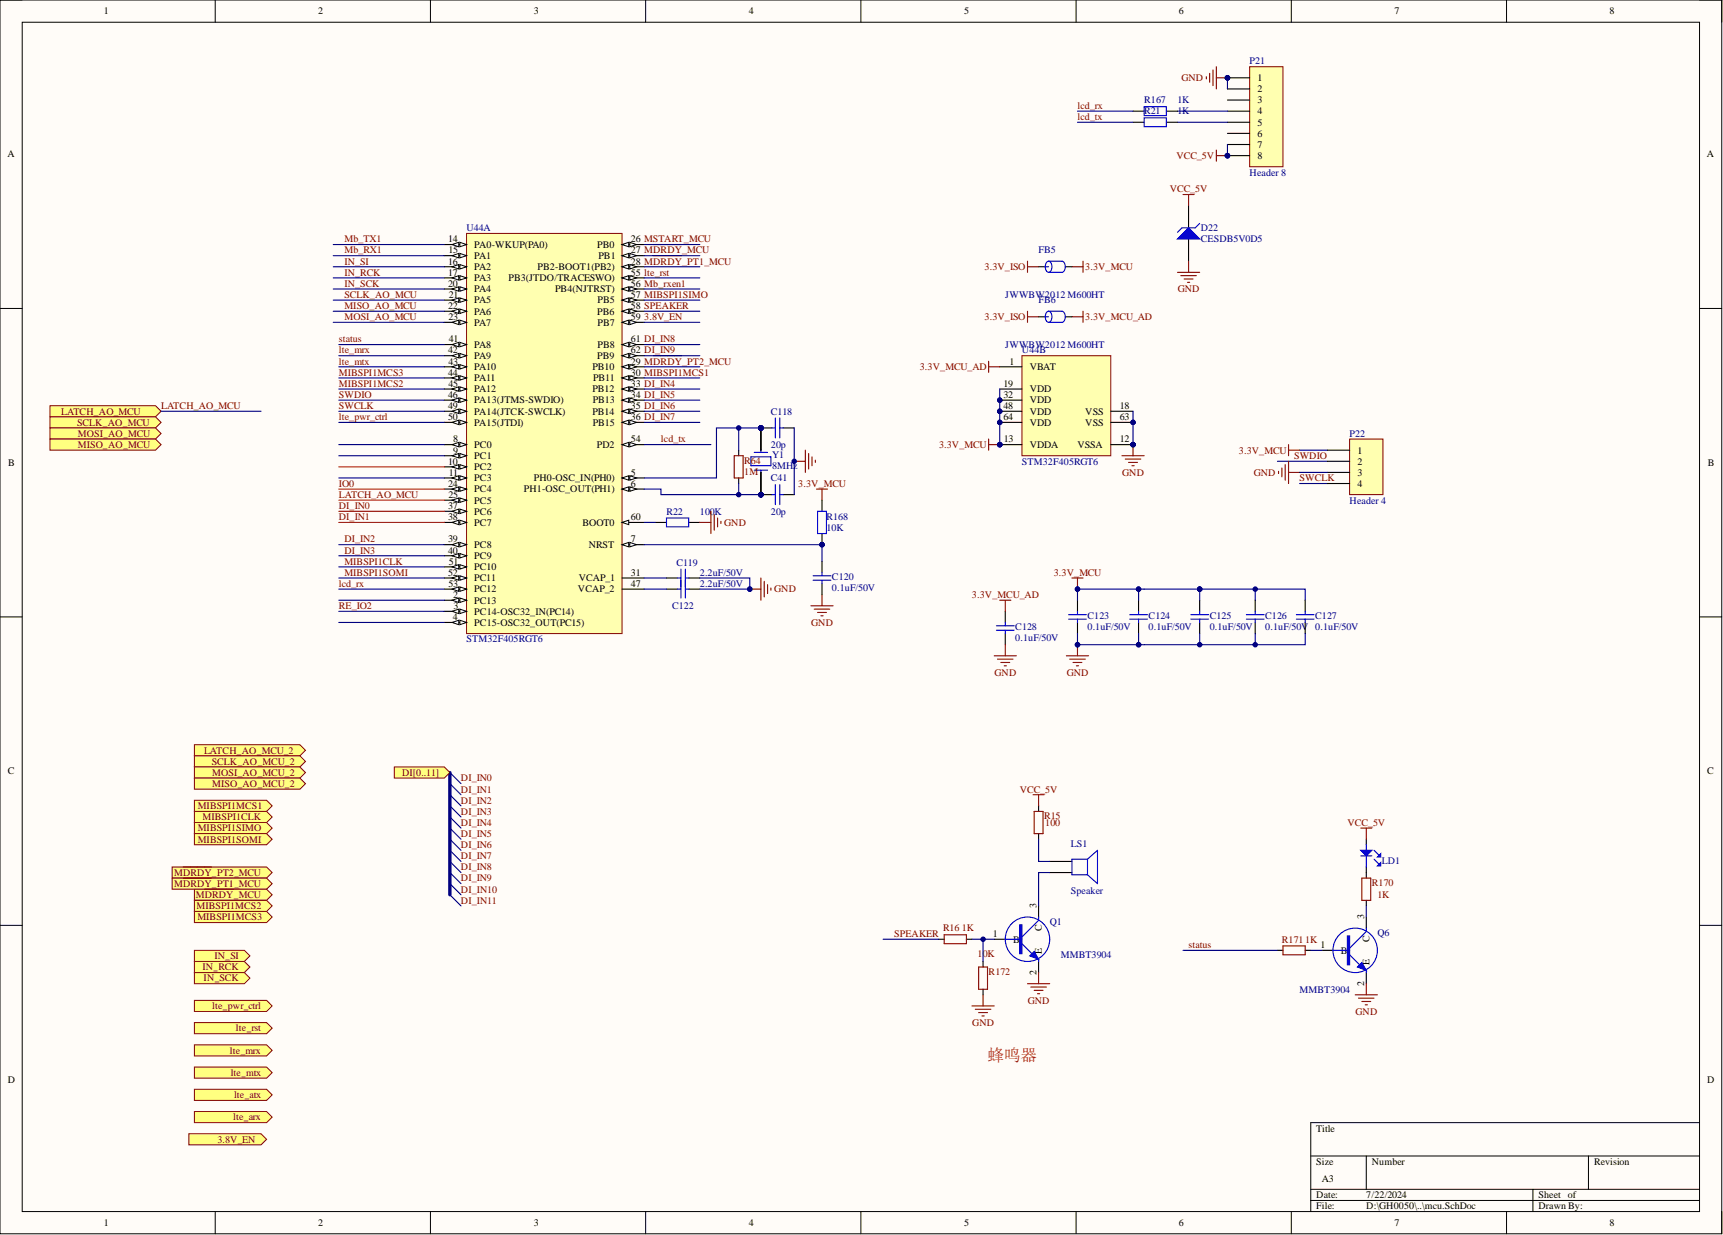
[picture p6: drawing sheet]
<svg xmlns="http://www.w3.org/2000/svg" width="393mm" height="282mm" viewBox="0 0 393 282" stroke-linecap="round" stroke-linejoin="round" font-family="sans-serif">
<defs><g id="words">
<text font-size="3.8" fill="#f00" x="225.4" y="242.2">蜂鸣器</text>
<g font-size="2.3">
<text x="23.7" y="3.3">1</text>
<text x="72.6" y="3.3">2</text>
<text x="121.9" y="3.3">3</text>
<text x="170.9" y="3.3">4</text>
<text x="220.1" y="3.3">5</text>
<text x="269.1" y="3.3">6</text>
<text x="318.3" y="3.3">7</text>
<text x="367.4" y="3.3">8</text>
<text x="287.1" y="18.5">1</text>
<text x="287.1" y="21.1">2</text>
<text x="287.1" y="23.6">3</text>
<text x="287.1" y="26.1">4</text>
<text x="287.1" y="28.7">5</text>
<text x="1.7" y="35.9">A</text>
<text x="287.1" y="31.2">6</text>
<text x="287.1" y="33.7">7</text>
<text x="389.7" y="35.9">A</text>
<text x="287.1" y="36.3">8</text>
<text x="102.3" y="55.3">14</text>
<text x="102.4" y="57.8">15</text>
<text x="108.3" y="56.6">PA0-WKUP(PA0)</text>
<text x="108.3" y="59.1">PA1</text>
<text x="136.3" y="56.6">PB0</text>
<text x="136.6" y="59.1">PB1</text>
<text x="144" y="55.3">26 MSTART_MCU</text>
<text x="144" y="57.8">27 MDRDY_MCU</text>
<text x="102.3" y="60.4">16</text>
<text x="102.3" y="62.9">17</text>
<text x="102.3" y="65.5">20</text>
<text x="108.3" y="61.6">PA2</text>
<text x="108.3" y="64.2">PA3</text>
<text x="116.1" y="64.2">PB3(JTDO/TRACESWO)</text>
<text x="122.7" y="61.6">PB2-BOOT1(PB2)</text>
<text x="144" y="60.4">28 MDRDY_PT1_MCU</text>
<text x="144" y="62.9">55 lte_rst</text>
<text x="144" y="65.5">56 Mb_rxen1</text>
<text x="102.3" y="70.5">22</text>
<text x="102.4" y="68">21</text>
<text x="108.3" y="66.7">PA4</text>
<text x="108.3" y="69.3">PA5</text>
<text x="108.3" y="71.8">PA6</text>
<text x="126.7" y="66.7">PB4(NJTRST)</text>
<text x="136.3" y="71.8">PB6</text>
<text x="136.4" y="69.3">PB5</text>
<text x="144" y="68">57 MIBSPI1SIMO</text>
<text x="144" y="70.5">58 SPEAKER</text>
<text x="102.4" y="73.1">23</text>
<text x="108.3" y="74.3">PA7</text>
<text x="136.4" y="74.3">PB7</text>
<text x="144" y="73.1">59</text>
<text x="102.3" y="80.7">42</text>
<text x="102.4" y="83.2">43</text>
<text x="102.4" y="78.1">41</text>
<text x="108.3" y="79.4">PA8</text>
<text x="108.3" y="81.9">PA9</text>
<text x="136.3" y="81.9">PB9</text>
<text x="136.4" y="79.4">PB8</text>
<text x="144" y="83.2">29 MDRDY_PT2_MCU</text>
<text x="144" y="78.1">61 DI_IN8</text>
<text x="144" y="80.7">62 DI_IN9</text>
<text x="230.4" y="83.2">1</text>
<text x="102.3" y="85.7">44</text>
<text x="102.4" y="88.3">45</text>
<text x="108.3" y="84.5">PA10</text>
<text x="108.3" y="87">PA11</text>
<text x="108.3" y="89.6">PA12</text>
<text x="135.2" y="84.5">PB10</text>
<text x="135.2" y="89.6">PB12</text>
<text x="135.4" y="87">PB11</text>
<text x="144" y="85.7">30 MIBSPI1MCS1</text>
<text x="144" y="88.3">33 DI_IN4</text>
<text x="229.1" y="88.3">19</text>
<text x="235.1" y="84.5">VBAT</text>
<text x="235.1" y="89.6">VDD</text>
<text x="102.3" y="90.8">46</text>
<text x="102.3" y="93.4">49</text>
<text x="102.3" y="95.9">50</text>
<text x="108.3" y="92.1">PA13(JTMS-SWDIO)</text>
<text x="108.3" y="94.6">PA14(JTCK-SWCLK)</text>
<text x="135.2" y="94.6">PB14</text>
<text x="135.3" y="92.1">PB13</text>
<text x="144" y="90.8">34 DI_IN5</text>
<text x="144" y="93.4">35 DI_IN6</text>
<text x="144" y="95.9">36 DI_IN7</text>
<text x="229.1" y="90.8">32</text>
<text x="229.1" y="93.4">48</text>
<text x="229.1" y="95.9">64</text>
<text x="235.1" y="92.1">VDD</text>
<text x="235.1" y="94.6">VDD</text>
<text x="247.8" y="94.6">VSS</text>
<text x="255.6" y="93.4">18</text>
<text x="255.6" y="95.9">63</text>
<text x="103.5" y="101">8</text>
<text x="108.3" y="97.2">PA15(JTDI)</text>
<text x="135.3" y="97.2">PB15</text>
<text x="144" y="101">54</text>
<text x="229.2" y="101">13</text>
<text x="235.1" y="97.2">VDD</text>
<text x="247.8" y="97.2">VSS</text>
<text x="255.6" y="101">12</text>
<text x="1.9" y="106.4">B</text>
<text x="102.3" y="106">10</text>
<text x="103.5" y="103.5">9</text>
<text x="108.3" y="102.2">PC0</text>
<text x="108.3" y="104.8">PC1</text>
<text x="108.3" y="107.3">PC2</text>
<text x="136.3" y="102.2">PD2</text>
<text x="235.1" y="102.2">VDDA</text>
<text x="246" y="102.2">VSSA</text>
<text x="309.9" y="103.5">1</text>
<text x="309.9" y="106">2</text>
<text x="389.8" y="106.4">B</text>
<text x="102.3" y="111.1">24</text>
<text x="102.4" y="113.7">25</text>
<text x="102.4" y="108.6">11</text>
<text x="108.3" y="109.8">PC3</text>
<text x="108.3" y="112.4">PC4</text>
<text x="119.6" y="112.4">PH1-OSC_OUT(PH1)</text>
<text x="121.9" y="109.8">PH0-OSC_IN(PH0)</text>
<text x="144" y="108.6">5</text>
<text x="144" y="111.1">6</text>
<text x="309.9" y="108.6">3</text>
<text x="309.9" y="111.1">4</text>
<text x="102.3" y="116.2">37</text>
<text x="102.3" y="118.7">38</text>
<text x="108.3" y="114.9">PC5</text>
<text x="108.3" y="117.5">PC6</text>
<text x="108.3" y="120">PC7</text>
<text x="133" y="120">BOOT0</text>
<text x="144" y="118.7">60</text>
<text x="102.3" y="123.8">39</text>
<text x="108.3" y="125.1">PC8</text>
<text x="134.4" y="125.1">NRST</text>
<text x="144" y="123.8">7</text>
<text x="102.3" y="126.3">40</text>
<text x="102.3" y="131.4">52</text>
<text x="102.4" y="128.9">51</text>
<text x="108.3" y="127.6">PC9</text>
<text x="108.3" y="130.1">PC10</text>
<text x="144" y="131.4">31</text>
<text x="102.4" y="133.9">53</text>
<text x="103.5" y="136.5">2</text>
<text x="108.3" y="137.8">PC13</text>
<text x="108.3" y="132.7">PC11</text>
<text x="108.3" y="135.2">PC12</text>
<text x="132" y="135.2">VCAP_2</text>
<text x="132.1" y="132.7">VCAP_1</text>
<text x="144" y="133.9">47</text>
<text x="103.4" y="141.6">4</text>
<text x="103.5" y="139">3</text>
<text x="108.3" y="140.3">PC14-OSC32_IN(PC14)</text>
<text x="108.3" y="142.8">PC15-OSC32_OUT(PC15)</text>
<text x="1.8" y="176.7">C</text>
<text x="389.8" y="176.7">C</text>
<text x="236.6" y="207.3" transform="rotate(-90 236.6 207.3)">3</text>
<text x="311.4" y="209.8" transform="rotate(-90 311.4 209.8)">3</text>
<text x="226.6" y="213.9">1</text>
<text x="231.3" y="215.1">B</text>
<text x="237.9" y="212.5" transform="rotate(-90 237.9 212.5)">C</text>
<text x="312.7" y="215" transform="rotate(-90 312.7 215)">C</text>
<text x="237.9" y="217.7" transform="rotate(-90 237.9 217.7)">E</text>
<text x="301.4" y="216.4">1</text>
<text x="306.1" y="217.7">B</text>
<text x="312.7" y="220.2" transform="rotate(-90 312.7 220.2)">E</text>
<text x="236.6" y="222.5" transform="rotate(-90 236.6 222.5)">2</text>
<text x="311.4" y="225" transform="rotate(-90 311.4 225)">2</text>
<text x="1.8" y="247.2">D</text>
<text x="389.8" y="247.2">D</text>
<text x="300.5" y="258.3">Title</text>
<text x="300.5" y="265.9">Size</text>
<text x="301.8" y="269.7">A3</text>
<text x="313.2" y="265.9">Number</text>
<text x="363.9" y="265.9">Revision</text>
<text x="300.5" y="273.5">Date:</text>
<text x="311.9" y="273.5">7/22/2024</text>
<text x="351.2" y="273.5">Sheet of</text>
<text x="23.7" y="279.8">1</text>
<text x="72.6" y="279.8">2</text>
<text x="121.9" y="279.8">3</text>
<text x="170.9" y="279.8">4</text>
<text x="220.1" y="279.8">5</text>
<text x="269.1" y="279.8">6</text>
<text x="300.5" y="276">File:</text>
<text x="311.9" y="276">D:\GH0050\..\mcu.SchDoc</text>
<text x="318.3" y="279.8">7</text>
<text x="351.2" y="276">Drawn By:</text>
<text x="367.4" y="279.8">8</text>
</g>
<g font-size="2.3" fill="#000080">
<text x="285.3" y="14.7">P21</text>
<text x="261.2" y="23.6">R167</text>
<text x="268.8" y="23.6">1K</text>
<text x="261.2" y="26.1">R21</text>
<text x="268.8" y="26.1">1K</text>
<text x="285.3" y="40.1">Header 8</text>
<text x="106.5" y="52.8">U44A</text>
<text x="274.1" y="52.8">D22</text>
<text x="237.1" y="57.8">FB5</text>
<text x="274.1" y="55.3">CESDB5V0D5</text>
<text x="229.5" y="68">JWWBW2012 M600HT</text>
<text x="237.1" y="69.3">FB6</text>
<text x="229.5" y="79.4">JWWBW2012 M600HT</text>
<text x="233.3" y="80.7">U44B</text>
<text x="176" y="94.6">C118</text>
<text x="308.1" y="99.7">P22</text>
<text x="176" y="102.2">20p</text>
<text x="176.2" y="104.5">Y1</text>
<text x="176.2" y="107.1">8MHz</text>
<text x="233.3" y="106">STM32F405RGT6</text>
<text x="176" y="109.8">C41</text>
<text x="152.2" y="117.5">R22</text>
<text x="159.8" y="117.5">100K</text>
<text x="176" y="117.5">20p</text>
<text x="188.7" y="118.7">R168</text>
<text x="308.1" y="114.9">Header 4</text>
<text x="188.7" y="121.3">10K</text>
<text x="154.4" y="129.1">C119</text>
<text x="159.8" y="131.4">2.2uF/50V</text>
<text x="159.8" y="133.9">2.2uF/50V</text>
<text x="189.9" y="132.4">C120</text>
<text x="189.9" y="135">0.1uF/50V</text>
<text x="153.4" y="139">C122</text>
<text x="231.8" y="143.8">C128</text>
<text x="248.3" y="141.3">C123</text>
<text x="248.3" y="143.8">0.1uF/50V</text>
<text x="262.2" y="141.3">C124</text>
<text x="262.2" y="143.8">0.1uF/50V</text>
<text x="276.2" y="141.3">C125</text>
<text x="276.2" y="143.8">0.1uF/50V</text>
<text x="288.8" y="141.3">C126</text>
<text x="288.8" y="143.8">0.1uF/50V 0.1uF/50V</text>
<text x="300.2" y="141.3">C127</text>
<text x="106.5" y="146.6">STM32F405RGT6</text>
<text x="231.8" y="146.4">0.1uF/50V</text>
<text x="244.5" y="193.3">LS1</text>
<text x="315.5" y="197.1">LD1</text>
<text x="244.5" y="204">Speaker</text>
<text x="239.6" y="211.1">Q1</text>
<text x="314.4" y="213.6">Q6</text>
<text x="242.2" y="218.7">MMBT3904</text>
<text x="296.7" y="226.5">MMBT3904</text>
</g>
<g font-size="2.3" fill="#800000">
<text x="269.7" y="18.5">GND</text>
<text x="246" y="24.9">lcd_rx</text>
<text x="246" y="27.4">lcd_tx</text>
<text x="268.6" y="36.3">VCC_5V</text>
<text x="267" y="43.9">VCC_5V</text>
<text x="78.6" y="57.8">Mb_RX1</text>
<text x="78.6" y="55.3">Mb_TX1</text>
<text x="78.6" y="60.4">IN_SI</text>
<text x="78.6" y="62.9">IN_RCK</text>
<text x="78.6" y="65.5">IN_SCK</text>
<text x="224.8" y="61.6">3.3V_ISO</text>
<text x="247.8" y="61.6">3.3V_MCU</text>
<text x="78.6" y="68">SCLK_AO_MCU</text>
<text x="78.6" y="70.5">MISO_AO_MCU</text>
<text x="268.9" y="66.7">GND</text>
<text x="78.6" y="73.1">MOSI_AO_MCU</text>
<text x="147.1" y="73.1">3.8V_EN</text>
<text x="224.8" y="73.1">3.3V_ISO</text>
<text x="247.8" y="73.1">3.3V_MCU_AD</text>
<text x="77.3" y="78.1">status</text>
<text x="77.3" y="83.2">lte_mtx</text>
<text x="77.3" y="80.7">lte_mrx</text>
<text x="77.3" y="88.3">MIBSPI1MCS2</text>
<text x="77.3" y="85.7">MIBSPI1MCS3</text>
<text x="210" y="84.5">3.3V_MCU_AD</text>
<text x="13.9" y="94.6">LATCH_AO_MCU</text>
<text x="36.8" y="93.4">LATCH_AO_MCU</text>
<text x="77.3" y="90.8">SWDIO</text>
<text x="77.3" y="93.4">SWCLK</text>
<text x="77.3" y="95.9">lte_pwr_ctrl</text>
<text x="17.6" y="97.2">SCLK_AO_MCU</text>
<text x="17.8" y="99.7">MOSI_AO_MCU</text>
<text x="150.9" y="101">lcd_tx</text>
<text x="17.8" y="102.2">MISO_AO_MCU</text>
<text x="169.9" y="105.8">R64</text>
<text x="214.4" y="102.2">3.3V_MCU</text>
<text x="282.8" y="103.5">3.3V_MCU</text>
<text x="295.4" y="104.8">SWDIO</text>
<text x="77.3" y="113.7">LATCH_AO_MCU</text>
<text x="77.3" y="111.1">IO0</text>
<text x="169.9" y="108.3">1M</text>
<text x="182.2" y="111.1">3.3V_MCU</text>
<text x="256.2" y="108.6">GND</text>
<text x="286.2" y="108.6">GND</text>
<text x="296.7" y="109.8">SWCLK</text>
<text x="77.3" y="116.2">DI_IN0</text>
<text x="77.3" y="118.7">DI_IN1</text>
<text x="165.3" y="120">GND</text>
<text x="78.6" y="123.8">DI_IN2</text>
<text x="78.6" y="128.9">MIBSPI1CLK</text>
<text x="78.6" y="131.4">MIBSPI1SOMI</text>
<text x="78.6" y="126.3">DI_IN3</text>
<text x="240.6" y="131.4">3.3V_MCU</text>
<text x="77.3" y="133.9">lcd_rx</text>
<text x="176.8" y="135.2">GND</text>
<text x="221.9" y="136.5">3.3V_MCU_AD</text>
<text x="77.3" y="139">RE_IO2</text>
<text x="185.2" y="142.8">GND</text>
<text x="227" y="154.2">GND</text>
<text x="243.5" y="154.2">GND</text>
<text x="46.6" y="172">LATCH_AO_MCU_2</text>
<text x="48.4" y="174.5">SCLK_AO_MCU_2</text>
<text x="48.4" y="177.1">MOSI_AO_MCU_2</text>
<text x="48.4" y="179.6">MISO_AO_MCU_2</text>
<text x="91.8" y="177.1">DI[0..11]</text>
<text x="105.2" y="178.3">DI_IN0</text>
<text x="45.1" y="184.7">MIBSPI1MCS1</text>
<text x="105.2" y="180.9">DI_IN1</text>
<text x="105.2" y="183.4">DI_IN2</text>
<text x="105.2" y="186">DI_IN3</text>
<text x="232.8" y="180.9">VCC_5V</text>
<text x="45.1" y="189.8">MIBSPI1SIMO</text>
<text x="46.2" y="187.2">MIBSPI1CLK</text>
<text x="105.2" y="188.5">DI_IN4</text>
<text x="105.2" y="191">DI_IN5</text>
<text x="238.4" y="187">R15</text>
<text x="238.6" y="188.5">100</text>
<text x="307.6" y="188.5">VCC_5V</text>
<text x="45.1" y="192.3">MIBSPI1SOMI</text>
<text x="105.2" y="193.6">DI_IN6</text>
<text x="105.2" y="196.1">DI_IN7</text>
<text x="39.7" y="199.9">MDRDY_PT2_MCU</text>
<text x="39.7" y="202.4">MDRDY_PT1_MCU</text>
<text x="105.2" y="198.6">DI_IN8</text>
<text x="105.2" y="201.2">DI_IN9</text>
<text x="105.2" y="203.7">DI_IN10</text>
<text x="313.2" y="202.2">R170</text>
<text x="44.7" y="205">MDRDY_MCU</text>
<text x="44.9" y="207.5">MIBSPI1MCS2</text>
<text x="105.2" y="206.2">DI_IN11</text>
<text x="314.4" y="205">1K</text>
<text x="45.1" y="210.1">MIBSPI1MCS3</text>
<text x="204.1" y="213.9">SPEAKER</text>
<text x="215.3" y="212.6">R16</text>
<text x="219.6" y="212.6">1K</text>
<text x="292.6" y="215.1">R1711K</text>
<text x="46.2" y="221.5">IN_RCK</text>
<text x="48.9" y="218.9">IN_SI</text>
<text x="223.2" y="218.4">10K</text>
<text x="271.3" y="216.4">status</text>
<text x="46.5" y="224">IN_SCK</text>
<text x="225.7" y="222.5">R172</text>
<text x="48.4" y="230.3">lte_pwr_ctrl</text>
<text x="234.7" y="229.1">GND</text>
<text x="309.5" y="231.6">GND</text>
<text x="53.8" y="235.4">lte_rst</text>
<text x="222" y="234.2">GND</text>
<text x="52.5" y="240.5">lte_mrx</text>
<text x="52.7" y="245.6">lte_mtx</text>
<text x="53.4" y="250.6">lte_atx</text>
<text x="53.3" y="255.7">lte_arx</text>
<text x="49.6" y="260.8">3.8V_EN</text>
</g>
</g></defs>
<path d="M0 0h393.1v281.6h-393.1z" fill-rule="evenodd" fill="#fffcf8"/>
<path d="M0 0h393.1v281.6h-393.1z" fill="none" stroke="#000" stroke-width=".23"/>
<path d="M5.1 5.1h382.9v271.4h-382.9z" fill-rule="evenodd" fill="#fffcf8"/>
<g fill="none" stroke="#000" stroke-width=".23">
<path d="M0 0h5.1M5.1 5.1h382.9v271.4h-382.9zM49.1 0v5.1M98.3 0v5.1M147.4 0v5.1M196.5 0v5.1M245.7 0v5.1M294.8 0v5.1M343.9 0v5.1M388 0h5.1v5.1M0 70.4h5.1M388 70.4h5.1"/>
<path d="M0 140.8h5.1M388 140.8h5.1M0 211.2h5.1M388 211.2h5.1M388 256.2h-88.8v20.3M49.1 276.5v5.1M98.3 276.5v5.1M147.4 276.5v5.1M196.5 276.5v5.1M245.7 276.5v5.1M294.8 276.5v5.1M299.2 263.8h88.8"/>
<path d="M299.2 271.4h88.8M299.2 274h88.8M311.9 263.8v7.6M343.9 276.5v5.1M350 271.4v5.1M362.6 263.8v7.6M393.1 276.5v5.1"/>
</g>
<path d="M106.5 53.3h35.5v91.3h-35.5z" fill-rule="evenodd" fill="#ffffb0"/>
<path d="M106.5 53.3h35.5v91.3h-35.5z" fill="none" stroke="#800000" stroke-width=".23"/>
<path d="M101.4 55.8h5.1" fill="none" stroke="#000" stroke-width=".25"/>
<path d="M105 55.3l1.5 .5-1.5 .5z" fill="#f8fcff"/>
<path d="M105 55.3l1.5 .5-1.5 .5z" fill="none" stroke="#000" stroke-width=".23"/>
<path d="M103.2 55.8l1.5-.5v1z" fill="#f8fcff"/>
<path d="M103.2 55.8l1.5-.5v1z" fill="none" stroke="#000" stroke-width=".23"/>
<path d="M101.4 58.4h5.1" fill="none" stroke="#000" stroke-width=".25"/>
<path d="M105 57.8l1.5 .6-1.5 .5z" fill="#f8fcff"/>
<path d="M105 57.8l1.5 .6-1.5 .5z" fill="none" stroke="#000" stroke-width=".23"/>
<path d="M103.2 58.4l1.5-.6v1.1z" fill="#f8fcff"/>
<path d="M103.2 58.4l1.5-.6v1.1z" fill="none" stroke="#000" stroke-width=".23"/>
<path d="M101.4 60.9h5.1" fill="none" stroke="#000" stroke-width=".25"/>
<path d="M105 60.4l1.5 .5-1.5 .5z" fill="#f8fcff"/>
<path d="M105 60.4l1.5 .5-1.5 .5z" fill="none" stroke="#000" stroke-width=".23"/>
<path d="M103.2 60.9l1.5-.5v1z" fill="#f8fcff"/>
<path d="M103.2 60.9l1.5-.5v1z" fill="none" stroke="#000" stroke-width=".23"/>
<path d="M101.4 63.4h5.1" fill="none" stroke="#000" stroke-width=".25"/>
<path d="M105 62.9l1.5 .5-1.5 .5z" fill="#f8fcff"/>
<path d="M105 62.9l1.5 .5-1.5 .5z" fill="none" stroke="#000" stroke-width=".23"/>
<path d="M103.2 63.4l1.5-.5v1z" fill="#f8fcff"/>
<path d="M103.2 63.4l1.5-.5v1z" fill="none" stroke="#000" stroke-width=".23"/>
<path d="M101.4 66h5.1" fill="none" stroke="#000" stroke-width=".25"/>
<path d="M105 65.5l1.5 .5-1.5 .5z" fill="#f8fcff"/>
<path d="M105 65.5l1.5 .5-1.5 .5z" fill="none" stroke="#000" stroke-width=".23"/>
<path d="M103.2 66l1.5-.5v1z" fill="#f8fcff"/>
<path d="M103.2 66l1.5-.5v1z" fill="none" stroke="#000" stroke-width=".23"/>
<path d="M101.4 68.5h5.1" fill="none" stroke="#000" stroke-width=".25"/>
<path d="M105 68l1.5 .5-1.5 .5z" fill="#f8fcff"/>
<path d="M105 68l1.5 .5-1.5 .5z" fill="none" stroke="#000" stroke-width=".23"/>
<path d="M103.2 68.5l1.5-.5v1z" fill="#f8fcff"/>
<path d="M103.2 68.5l1.5-.5v1z" fill="none" stroke="#000" stroke-width=".23"/>
<path d="M101.4 71h5.1" fill="none" stroke="#000" stroke-width=".25"/>
<path d="M105 70.5l1.5 .5-1.5 .5z" fill="#f8fcff"/>
<path d="M105 70.5l1.5 .5-1.5 .5z" fill="none" stroke="#000" stroke-width=".23"/>
<path d="M103.2 71l1.5-.5v1z" fill="#f8fcff"/>
<path d="M103.2 71l1.5-.5v1z" fill="none" stroke="#000" stroke-width=".23"/>
<path d="M101.4 73.6h5.1" fill="none" stroke="#000" stroke-width=".25"/>
<path d="M105 73.1l1.5 .5-1.5 .5z" fill="#f8fcff"/>
<path d="M105 73.1l1.5 .5-1.5 .5z" fill="none" stroke="#000" stroke-width=".23"/>
<path d="M103.2 73.6l1.5-.5v1z" fill="#f8fcff"/>
<path d="M103.2 73.6l1.5-.5v1z" fill="none" stroke="#000" stroke-width=".23"/>
<path d="M142 55.8h5.1" fill="none" stroke="#000" stroke-width=".25"/>
<path d="M142 55.8l1.5-.5v1z" fill="#f8fcff"/>
<path d="M142 55.8l1.5-.5v1z" fill="none" stroke="#000" stroke-width=".23"/>
<path d="M143.8 55.3l1.5 .5-1.5 .5z" fill="#f8fcff"/>
<path d="M143.8 55.3l1.5 .5-1.5 .5z" fill="none" stroke="#000" stroke-width=".23"/>
<path d="M142 58.4h5.1" fill="none" stroke="#000" stroke-width=".25"/>
<path d="M142 58.4l1.5-.6v1.1z" fill="#f8fcff"/>
<path d="M142 58.4l1.5-.6v1.1z" fill="none" stroke="#000" stroke-width=".23"/>
<path d="M143.8 57.8l1.5 .6-1.5 .5z" fill="#f8fcff"/>
<path d="M143.8 57.8l1.5 .6-1.5 .5z" fill="none" stroke="#000" stroke-width=".23"/>
<path d="M142 60.9h5.1" fill="none" stroke="#000" stroke-width=".25"/>
<path d="M142 60.9l1.5-.5v1z" fill="#f8fcff"/>
<path d="M142 60.9l1.5-.5v1z" fill="none" stroke="#000" stroke-width=".23"/>
<path d="M143.8 60.4l1.5 .5-1.5 .5z" fill="#f8fcff"/>
<path d="M143.8 60.4l1.5 .5-1.5 .5z" fill="none" stroke="#000" stroke-width=".23"/>
<path d="M142 83.7h5.1" fill="none" stroke="#000" stroke-width=".25"/>
<path d="M142 83.7l1.5-.5v1z" fill="#f8fcff"/>
<path d="M142 83.7l1.5-.5v1z" fill="none" stroke="#000" stroke-width=".23"/>
<path d="M143.8 83.2l1.5 .5-1.5 .5z" fill="#f8fcff"/>
<path d="M143.8 83.2l1.5 .5-1.5 .5z" fill="none" stroke="#000" stroke-width=".23"/>
<path d="M142 86.3h5.1" fill="none" stroke="#000" stroke-width=".25"/>
<path d="M142 86.3l1.5-.6v1.1z" fill="#f8fcff"/>
<path d="M142 86.3l1.5-.6v1.1z" fill="none" stroke="#000" stroke-width=".23"/>
<path d="M143.8 85.7l1.5 .6-1.5 .5z" fill="#f8fcff"/>
<path d="M143.8 85.7l1.5 .6-1.5 .5z" fill="none" stroke="#000" stroke-width=".23"/>
<path d="M142 88.8h5.1" fill="none" stroke="#000" stroke-width=".25"/>
<path d="M142 88.8l1.5-.5v1z" fill="#f8fcff"/>
<path d="M142 88.8l1.5-.5v1z" fill="none" stroke="#000" stroke-width=".23"/>
<path d="M143.8 88.3l1.5 .5-1.5 .5z" fill="#f8fcff"/>
<path d="M143.8 88.3l1.5 .5-1.5 .5z" fill="none" stroke="#000" stroke-width=".23"/>
<path d="M142 91.3h5.1" fill="none" stroke="#000" stroke-width=".25"/>
<path d="M142 91.3l1.5-.5v1z" fill="#f8fcff"/>
<path d="M142 91.3l1.5-.5v1z" fill="none" stroke="#000" stroke-width=".23"/>
<path d="M143.8 90.8l1.5 .5-1.5 .5z" fill="#f8fcff"/>
<path d="M143.8 90.8l1.5 .5-1.5 .5z" fill="none" stroke="#000" stroke-width=".23"/>
<path d="M142 93.9h5.1" fill="none" stroke="#000" stroke-width=".25"/>
<path d="M142 93.9l1.5-.5v1z" fill="#f8fcff"/>
<path d="M142 93.9l1.5-.5v1z" fill="none" stroke="#000" stroke-width=".23"/>
<path d="M143.8 93.4l1.5 .5-1.5 .5z" fill="#f8fcff"/>
<path d="M143.8 93.4l1.5 .5-1.5 .5z" fill="none" stroke="#000" stroke-width=".23"/>
<path d="M142 96.4h5.1" fill="none" stroke="#000" stroke-width=".25"/>
<path d="M142 96.4l1.5-.5v1z" fill="#f8fcff"/>
<path d="M142 96.4l1.5-.5v1z" fill="none" stroke="#000" stroke-width=".23"/>
<path d="M143.8 95.9l1.5 .5-1.5 .5z" fill="#f8fcff"/>
<path d="M143.8 95.9l1.5 .5-1.5 .5z" fill="none" stroke="#000" stroke-width=".23"/>
<path d="M101.4 78.6h5.1" fill="none" stroke="#000" stroke-width=".25"/>
<path d="M105 78.1l1.5 .5-1.5 .6z" fill="#f8fcff"/>
<path d="M105 78.1l1.5 .5-1.5 .6z" fill="none" stroke="#000" stroke-width=".23"/>
<path d="M103.2 78.6l1.5-.5v1.1z" fill="#f8fcff"/>
<path d="M103.2 78.6l1.5-.5v1.1z" fill="none" stroke="#000" stroke-width=".23"/>
<path d="M101.4 81.2h5.1" fill="none" stroke="#000" stroke-width=".25"/>
<path d="M105 80.7l1.5 .5-1.5 .5z" fill="#f8fcff"/>
<path d="M105 80.7l1.5 .5-1.5 .5z" fill="none" stroke="#000" stroke-width=".23"/>
<path d="M103.2 81.2l1.5-.5v1z" fill="#f8fcff"/>
<path d="M103.2 81.2l1.5-.5v1z" fill="none" stroke="#000" stroke-width=".23"/>
<path d="M101.4 83.7h5.1" fill="none" stroke="#000" stroke-width=".25"/>
<path d="M105 83.2l1.5 .5-1.5 .5z" fill="#f8fcff"/>
<path d="M105 83.2l1.5 .5-1.5 .5z" fill="none" stroke="#000" stroke-width=".23"/>
<path d="M103.2 83.7l1.5-.5v1z" fill="#f8fcff"/>
<path d="M103.2 83.7l1.5-.5v1z" fill="none" stroke="#000" stroke-width=".23"/>
<path d="M101.4 86.3h5.1" fill="none" stroke="#000" stroke-width=".25"/>
<path d="M105 85.7l1.5 .6-1.5 .5z" fill="#f8fcff"/>
<path d="M105 85.7l1.5 .6-1.5 .5z" fill="none" stroke="#000" stroke-width=".23"/>
<path d="M103.2 86.3l1.5-.6v1.1z" fill="#f8fcff"/>
<path d="M103.2 86.3l1.5-.6v1.1z" fill="none" stroke="#000" stroke-width=".23"/>
<path d="M101.4 88.8h5.1" fill="none" stroke="#000" stroke-width=".25"/>
<path d="M105 88.3l1.5 .5-1.5 .5z" fill="#f8fcff"/>
<path d="M105 88.3l1.5 .5-1.5 .5z" fill="none" stroke="#000" stroke-width=".23"/>
<path d="M103.2 88.8l1.5-.5v1z" fill="#f8fcff"/>
<path d="M103.2 88.8l1.5-.5v1z" fill="none" stroke="#000" stroke-width=".23"/>
<path d="M101.4 91.3h5.1" fill="none" stroke="#000" stroke-width=".25"/>
<path d="M105 90.8l1.5 .5-1.5 .5z" fill="#f8fcff"/>
<path d="M105 90.8l1.5 .5-1.5 .5z" fill="none" stroke="#000" stroke-width=".23"/>
<path d="M103.2 91.3l1.5-.5v1z" fill="#f8fcff"/>
<path d="M103.2 91.3l1.5-.5v1z" fill="none" stroke="#000" stroke-width=".23"/>
<path d="M101.4 93.9h5.1" fill="none" stroke="#000" stroke-width=".25"/>
<path d="M105 93.4l1.5 .5-1.5 .5z" fill="#f8fcff"/>
<path d="M105 93.4l1.5 .5-1.5 .5z" fill="none" stroke="#000" stroke-width=".23"/>
<path d="M103.2 93.9l1.5-.5v1z" fill="#f8fcff"/>
<path d="M103.2 93.9l1.5-.5v1z" fill="none" stroke="#000" stroke-width=".23"/>
<path d="M101.4 96.4h5.1" fill="none" stroke="#000" stroke-width=".25"/>
<path d="M105 95.9l1.5 .5-1.5 .5z" fill="#f8fcff"/>
<path d="M105 95.9l1.5 .5-1.5 .5z" fill="none" stroke="#000" stroke-width=".23"/>
<path d="M103.2 96.4l1.5-.5v1z" fill="#f8fcff"/>
<path d="M103.2 96.4l1.5-.5v1z" fill="none" stroke="#000" stroke-width=".23"/>
<path d="M142 63.4h5.1" fill="none" stroke="#000" stroke-width=".25"/>
<path d="M142 63.4l1.5-.5v1z" fill="#f8fcff"/>
<path d="M142 63.4l1.5-.5v1z" fill="none" stroke="#000" stroke-width=".23"/>
<path d="M143.8 62.9l1.5 .5-1.5 .5z" fill="#f8fcff"/>
<path d="M143.8 62.9l1.5 .5-1.5 .5z" fill="none" stroke="#000" stroke-width=".23"/>
<path d="M142 66h5.1" fill="none" stroke="#000" stroke-width=".25"/>
<path d="M142 66l1.5-.5v1z" fill="#f8fcff"/>
<path d="M142 66l1.5-.5v1z" fill="none" stroke="#000" stroke-width=".23"/>
<path d="M143.8 65.5l1.5 .5-1.5 .5z" fill="#f8fcff"/>
<path d="M143.8 65.5l1.5 .5-1.5 .5z" fill="none" stroke="#000" stroke-width=".23"/>
<path d="M142 68.5h5.1" fill="none" stroke="#000" stroke-width=".25"/>
<path d="M142 68.5l1.5-.5v1z" fill="#f8fcff"/>
<path d="M142 68.5l1.5-.5v1z" fill="none" stroke="#000" stroke-width=".23"/>
<path d="M143.8 68l1.5 .5-1.5 .5z" fill="#f8fcff"/>
<path d="M143.8 68l1.5 .5-1.5 .5z" fill="none" stroke="#000" stroke-width=".23"/>
<path d="M142 71h5.1" fill="none" stroke="#000" stroke-width=".25"/>
<path d="M142 71l1.5-.5v1z" fill="#f8fcff"/>
<path d="M142 71l1.5-.5v1z" fill="none" stroke="#000" stroke-width=".23"/>
<path d="M143.8 70.5l1.5 .5-1.5 .5z" fill="#f8fcff"/>
<path d="M143.8 70.5l1.5 .5-1.5 .5z" fill="none" stroke="#000" stroke-width=".23"/>
<path d="M142 73.6h5.1" fill="none" stroke="#000" stroke-width=".25"/>
<path d="M142 73.6l1.5-.5v1z" fill="#f8fcff"/>
<path d="M142 73.6l1.5-.5v1z" fill="none" stroke="#000" stroke-width=".23"/>
<path d="M143.8 73.1l1.5 .5-1.5 .5z" fill="#f8fcff"/>
<path d="M143.8 73.1l1.5 .5-1.5 .5z" fill="none" stroke="#000" stroke-width=".23"/>
<path d="M142 78.6h5.1" fill="none" stroke="#000" stroke-width=".25"/>
<path d="M142 78.6l1.5-.5v1.1z" fill="#f8fcff"/>
<path d="M142 78.6l1.5-.5v1.1z" fill="none" stroke="#000" stroke-width=".23"/>
<path d="M143.8 78.1l1.5 .5-1.5 .6z" fill="#f8fcff"/>
<path d="M143.8 78.1l1.5 .5-1.5 .6z" fill="none" stroke="#000" stroke-width=".23"/>
<path d="M142 81.2h5.1" fill="none" stroke="#000" stroke-width=".25"/>
<path d="M142 81.2l1.5-.5v1z" fill="#f8fcff"/>
<path d="M142 81.2l1.5-.5v1z" fill="none" stroke="#000" stroke-width=".23"/>
<path d="M143.8 80.7l1.5 .5-1.5 .5z" fill="#f8fcff"/>
<path d="M143.8 80.7l1.5 .5-1.5 .5z" fill="none" stroke="#000" stroke-width=".23"/>
<path d="M101.4 137h5.1" fill="none" stroke="#000" stroke-width=".25"/>
<path d="M105 136.5l1.5 .5-1.5 .5z" fill="#f8fcff"/>
<path d="M105 136.5l1.5 .5-1.5 .5z" fill="none" stroke="#000" stroke-width=".23"/>
<path d="M103.2 137l1.5-.5v1z" fill="#f8fcff"/>
<path d="M103.2 137l1.5-.5v1z" fill="none" stroke="#000" stroke-width=".23"/>
<path d="M101.4 139.5h5.1" fill="none" stroke="#000" stroke-width=".25"/>
<path d="M105 139l1.5 .5-1.5 .5z" fill="#f8fcff"/>
<path d="M105 139l1.5 .5-1.5 .5z" fill="none" stroke="#000" stroke-width=".23"/>
<path d="M103.2 139.5l1.5-.5v1z" fill="#f8fcff"/>
<path d="M103.2 139.5l1.5-.5v1z" fill="none" stroke="#000" stroke-width=".23"/>
<path d="M101.4 142.1h5.1" fill="none" stroke="#000" stroke-width=".25"/>
<path d="M105 141.6l1.5 .5-1.5 .5z" fill="#f8fcff"/>
<path d="M105 141.6l1.5 .5-1.5 .5z" fill="none" stroke="#000" stroke-width=".23"/>
<path d="M103.2 142.1l1.5-.5v1z" fill="#f8fcff"/>
<path d="M103.2 142.1l1.5-.5v1z" fill="none" stroke="#000" stroke-width=".23"/>
<path d="M101.4 101.5h5.1" fill="none" stroke="#000" stroke-width=".25"/>
<path d="M105 101l1.5 .5-1.5 .5z" fill="#f8fcff"/>
<path d="M105 101l1.5 .5-1.5 .5z" fill="none" stroke="#000" stroke-width=".23"/>
<path d="M103.2 101.5l1.5-.5v1z" fill="#f8fcff"/>
<path d="M103.2 101.5l1.5-.5v1z" fill="none" stroke="#000" stroke-width=".23"/>
<path d="M101.4 104h5.1" fill="none" stroke="#000" stroke-width=".25"/>
<path d="M105 103.5l1.5 .5-1.5 .5z" fill="#f8fcff"/>
<path d="M105 103.5l1.5 .5-1.5 .5z" fill="none" stroke="#000" stroke-width=".23"/>
<path d="M103.2 104l1.5-.5v1z" fill="#f8fcff"/>
<path d="M103.2 104l1.5-.5v1z" fill="none" stroke="#000" stroke-width=".23"/>
<path d="M101.4 106.6h5.1" fill="none" stroke="#000" stroke-width=".25"/>
<path d="M105 106l1.5 .6-1.5 .5z" fill="#f8fcff"/>
<path d="M105 106l1.5 .6-1.5 .5z" fill="none" stroke="#000" stroke-width=".23"/>
<path d="M103.2 106.6l1.5-.6v1.1z" fill="#f8fcff"/>
<path d="M103.2 106.6l1.5-.6v1.1z" fill="none" stroke="#000" stroke-width=".23"/>
<path d="M101.4 109.1h5.1" fill="none" stroke="#000" stroke-width=".25"/>
<path d="M105 108.6l1.5 .5-1.5 .5z" fill="#f8fcff"/>
<path d="M105 108.6l1.5 .5-1.5 .5z" fill="none" stroke="#000" stroke-width=".23"/>
<path d="M103.2 109.1l1.5-.5v1z" fill="#f8fcff"/>
<path d="M103.2 109.1l1.5-.5v1z" fill="none" stroke="#000" stroke-width=".23"/>
<path d="M101.4 111.6h5.1" fill="none" stroke="#000" stroke-width=".25"/>
<path d="M105 111.1l1.5 .5-1.5 .5z" fill="#f8fcff"/>
<path d="M105 111.1l1.5 .5-1.5 .5z" fill="none" stroke="#000" stroke-width=".23"/>
<path d="M103.2 111.6l1.5-.5v1z" fill="#f8fcff"/>
<path d="M103.2 111.6l1.5-.5v1z" fill="none" stroke="#000" stroke-width=".23"/>
<path d="M101.4 114.2h5.1" fill="none" stroke="#000" stroke-width=".25"/>
<path d="M105 113.7l1.5 .5-1.5 .5z" fill="#f8fcff"/>
<path d="M105 113.7l1.5 .5-1.5 .5z" fill="none" stroke="#000" stroke-width=".23"/>
<path d="M103.2 114.2l1.5-.5v1z" fill="#f8fcff"/>
<path d="M103.2 114.2l1.5-.5v1z" fill="none" stroke="#000" stroke-width=".23"/>
<path d="M101.4 116.7h5.1" fill="none" stroke="#000" stroke-width=".25"/>
<path d="M105 116.2l1.5 .5-1.5 .5z" fill="#f8fcff"/>
<path d="M105 116.2l1.5 .5-1.5 .5z" fill="none" stroke="#000" stroke-width=".23"/>
<path d="M103.2 116.7l1.5-.5v1z" fill="#f8fcff"/>
<path d="M103.2 116.7l1.5-.5v1z" fill="none" stroke="#000" stroke-width=".23"/>
<path d="M101.4 119.2h5.1" fill="none" stroke="#000" stroke-width=".25"/>
<path d="M105 118.7l1.5 .5-1.5 .5z" fill="#f8fcff"/>
<path d="M105 118.7l1.5 .5-1.5 .5z" fill="none" stroke="#000" stroke-width=".23"/>
<path d="M103.2 119.2l1.5-.5v1z" fill="#f8fcff"/>
<path d="M103.2 119.2l1.5-.5v1z" fill="none" stroke="#000" stroke-width=".23"/>
<path d="M101.4 124.3h5.1" fill="none" stroke="#000" stroke-width=".25"/>
<path d="M105 123.8l1.5 .5-1.5 .5z" fill="#f8fcff"/>
<path d="M105 123.8l1.5 .5-1.5 .5z" fill="none" stroke="#000" stroke-width=".23"/>
<path d="M103.2 124.3l1.5-.5v1z" fill="#f8fcff"/>
<path d="M103.2 124.3l1.5-.5v1z" fill="none" stroke="#000" stroke-width=".23"/>
<path d="M101.4 126.8h5.1" fill="none" stroke="#000" stroke-width=".25"/>
<path d="M105 126.3l1.5 .5-1.5 .6z" fill="#f8fcff"/>
<path d="M105 126.3l1.5 .5-1.5 .6z" fill="none" stroke="#000" stroke-width=".23"/>
<path d="M103.2 126.8l1.5-.5v1.1z" fill="#f8fcff"/>
<path d="M103.2 126.8l1.5-.5v1.1z" fill="none" stroke="#000" stroke-width=".23"/>
<path d="M101.4 129.4h5.1" fill="none" stroke="#000" stroke-width=".25"/>
<path d="M105 128.9l1.5 .5-1.5 .5z" fill="#f8fcff"/>
<path d="M105 128.9l1.5 .5-1.5 .5z" fill="none" stroke="#000" stroke-width=".23"/>
<path d="M103.2 129.4l1.5-.5v1z" fill="#f8fcff"/>
<path d="M103.2 129.4l1.5-.5v1z" fill="none" stroke="#000" stroke-width=".23"/>
<path d="M101.4 131.9h5.1" fill="none" stroke="#000" stroke-width=".25"/>
<path d="M105 131.4l1.5 .5-1.5 .5z" fill="#f8fcff"/>
<path d="M105 131.4l1.5 .5-1.5 .5z" fill="none" stroke="#000" stroke-width=".23"/>
<path d="M103.2 131.9l1.5-.5v1z" fill="#f8fcff"/>
<path d="M103.2 131.9l1.5-.5v1z" fill="none" stroke="#000" stroke-width=".23"/>
<path d="M101.4 134.5h5.1" fill="none" stroke="#000" stroke-width=".25"/>
<path d="M105 133.9l1.5 .6-1.5 .5z" fill="#f8fcff"/>
<path d="M105 133.9l1.5 .6-1.5 .5z" fill="none" stroke="#000" stroke-width=".23"/>
<path d="M103.2 134.5l1.5-.6v1.1z" fill="#f8fcff"/>
<path d="M103.2 134.5l1.5-.6v1.1z" fill="none" stroke="#000" stroke-width=".23"/>
<path d="M142 101.5h5.1" fill="none" stroke="#000" stroke-width=".25"/>
<path d="M142 101.5l1.5-.5v1z" fill="#f8fcff"/>
<path d="M142 101.5l1.5-.5v1z" fill="none" stroke="#000" stroke-width=".23"/>
<path d="M143.8 101l1.5 .5-1.5 .5z" fill="#f8fcff"/>
<path d="M143.8 101l1.5 .5-1.5 .5z" fill="none" stroke="#000" stroke-width=".23"/>
<path d="M142 109.1h5.1" fill="none" stroke="#000" stroke-width=".25"/>
<path d="M142 109.1l1.5-.5v1z" fill="#f8fcff"/>
<path d="M142 109.1l1.5-.5v1z" fill="none" stroke="#000" stroke-width=".23"/>
<path d="M143.8 108.6l1.5 .5-1.5 .5z" fill="#f8fcff"/>
<path d="M143.8 108.6l1.5 .5-1.5 .5z" fill="none" stroke="#000" stroke-width=".23"/>
<path d="M142 111.6h5.1" fill="none" stroke="#000" stroke-width=".25"/>
<path d="M142 111.6l1.5-.5v1z" fill="#f8fcff"/>
<path d="M142 111.6l1.5-.5v1z" fill="none" stroke="#000" stroke-width=".23"/>
<path d="M143.8 111.1l1.5 .5-1.5 .5z" fill="#f8fcff"/>
<path d="M143.8 111.1l1.5 .5-1.5 .5z" fill="none" stroke="#000" stroke-width=".23"/>
<path d="M142 124.3h5.1" fill="none" stroke="#000" stroke-width=".25"/>
<path d="M142 124.3l1.5-.5v1z" fill="#f8fcff"/>
<path d="M142 124.3l1.5-.5v1z" fill="none" stroke="#000" stroke-width=".23"/>
<path d="M143.8 123.8l1.5 .5-1.5 .5z" fill="#f8fcff"/>
<path d="M143.8 123.8l1.5 .5-1.5 .5z" fill="none" stroke="#000" stroke-width=".23"/>
<path d="M142 119.2h5.1M142 131.9h5.1M142 134.5h5.1" fill="none" stroke="#000" stroke-width=".25"/>
<path d="M142 119.2l1.5-.5v1z" fill="#f8fcff"/>
<path d="M142 119.2l1.5-.5v1z" fill="none" stroke="#000" stroke-width=".23"/>
<circle cx="258.7" cy="101.5" r=".51" fill="#000080"/>
<circle cx="258.7" cy="101.5" r=".51" fill="none" stroke="#000080" stroke-width=".23"/>
<circle cx="228.2" cy="101.5" r=".51" fill="#000080"/>
<circle cx="228.2" cy="101.5" r=".51" fill="none" stroke="#000080" stroke-width=".23"/>
<circle cx="228.2" cy="91.3" r=".51" fill="#000080"/>
<circle cx="228.2" cy="91.3" r=".51" fill="none" stroke="#000080" stroke-width=".23"/>
<circle cx="228.2" cy="93.9" r=".51" fill="#000080"/>
<circle cx="228.2" cy="93.9" r=".51" fill="none" stroke="#000080" stroke-width=".23"/>
<circle cx="258.7" cy="96.4" r=".51" fill="#000080"/>
<circle cx="258.7" cy="96.4" r=".51" fill="none" stroke="#000080" stroke-width=".23"/>
<circle cx="228.2" cy="96.4" r=".51" fill="#000080"/>
<circle cx="228.2" cy="96.4" r=".51" fill="none" stroke="#000080" stroke-width=".23"/>
<path d="M233.3 81.2h20.3v22.8h-20.3z" fill-rule="evenodd" fill="#ffffb0"/>
<path d="M233.3 81.2h20.3v22.8h-20.3z" fill="none" stroke="#800000" stroke-width=".23"/>
<path d="M228.2 83.7h5.1M253.6 101.5h5.1" fill="none" stroke="#000" stroke-width=".25"/>
<circle cx="258.7" cy="101.5" r=".51" fill="#000080"/>
<circle cx="258.7" cy="101.5" r=".51" fill="none" stroke="#000080" stroke-width=".23"/>
<path d="M228.2 101.5h5.1" fill="none" stroke="#000" stroke-width=".25"/>
<circle cx="228.2" cy="101.5" r=".51" fill="#000080"/>
<circle cx="228.2" cy="101.5" r=".51" fill="none" stroke="#000080" stroke-width=".23"/>
<path d="M228.2 88.8h5.1M228.2 91.3h5.1M253.6 93.9h5.1" fill="none" stroke="#000" stroke-width=".25"/>
<circle cx="228.2" cy="91.3" r=".51" fill="#000080"/>
<circle cx="228.2" cy="91.3" r=".51" fill="none" stroke="#000080" stroke-width=".23"/>
<path d="M228.2 93.9h5.1" fill="none" stroke="#000" stroke-width=".25"/>
<circle cx="228.2" cy="93.9" r=".51" fill="#000080"/>
<circle cx="228.2" cy="93.9" r=".51" fill="none" stroke="#000080" stroke-width=".23"/>
<path d="M253.6 96.4h5.1" fill="none" stroke="#000" stroke-width=".25"/>
<circle cx="258.7" cy="96.4" r=".51" fill="#000080"/>
<circle cx="258.7" cy="96.4" r=".51" fill="none" stroke="#000080" stroke-width=".23"/>
<path d="M228.2 96.4h5.1" fill="none" stroke="#000" stroke-width=".25"/>
<circle cx="228.2" cy="96.4" r=".51" fill="#000080"/>
<circle cx="228.2" cy="96.4" r=".51" fill="none" stroke="#000080" stroke-width=".23"/>
<path d="M258.7 93.9v7.6" fill="none" stroke="#000080" stroke-width=".25"/>
<circle cx="258.7" cy="101.5" r=".51" fill="#000080"/>
<circle cx="258.7" cy="101.5" r=".51" fill="none" stroke="#000080" stroke-width=".23"/>
<path d="M256.1 104h5.1M256.9 104.8h3.5M257.6 105.5h2.1M258.4 106.3h.5M258.7 101.5v2.5" fill="none" stroke="#800000" stroke-width=".25"/>
<circle cx="258.7" cy="101.5" r=".51" fill="#000080"/>
<circle cx="258.7" cy="101.5" r=".51" fill="none" stroke="#000080" stroke-width=".23"/>
<path d="M234.6 59.6v2.6M247.2 59.6v2.6M234.6 60.9h2.5M244.7 60.9h2.5" fill="none" stroke="#800000" stroke-width=".25"/>
<path d="M237.1 60.9h1.5M243.2 60.9h1.5" fill="none" stroke="#000" stroke-width=".25"/>
<path d="M239.4 59.6a1.44 1.44 0 0 0 0 2.6M239.4 59.6h3a1.44 1.44 0 0 1 0 2.6h-3M239.4 59.6a1.44 1.44 0 0 1 0 2.6M238.6 60.9h.8" fill="none" stroke="#00f" stroke-width=".25"/>
<path d="M228.2 88.8v12.7" fill="none" stroke="#000080" stroke-width=".25"/>
<circle cx="228.2" cy="101.5" r=".51" fill="#000080"/>
<circle cx="228.2" cy="101.5" r=".51" fill="none" stroke="#000080" stroke-width=".23"/>
<path d="M225.7 100.2v2.5M225.7 101.5h2.5" fill="none" stroke="#800000" stroke-width=".25"/>
<circle cx="228.2" cy="101.5" r=".51" fill="#000080"/>
<circle cx="228.2" cy="101.5" r=".51" fill="none" stroke="#000080" stroke-width=".23"/>
<path d="M234.6 72.3h2.5M234.6 71v2.6M244.7 72.3h2.5M247.2 71v2.6M225.7 82.5v2.5M225.7 83.7h2.5M159.8 119.2h2.5M162.3 116.7v5.1M163.1 117.5v3.5M163.8 118.2v2M164.6 119v.5" fill="none" stroke="#800000" stroke-width=".25"/>
<path d="M237.1 72.3h1.5M243.2 72.3h1.5M149.6 119.2h2.6M157.2 119.2h2.6" fill="none" stroke="#000" stroke-width=".25"/>
<path d="M238.6 72.3h.8M239.4 71a1.44 1.44 0 0 0 0 2.6M239.4 71h3a1.44 1.44 0 0 1 0 2.6h-3M239.4 71a1.44 1.44 0 0 1 0 2.6M152.2 118.2h5v2h-5z" fill="none" stroke="#00f" stroke-width=".25"/>
<path d="M147.1 119.2h2.5" fill="none" stroke="#000080" stroke-width=".25"/>
<circle cx="187.7" cy="124.3" r=".51" fill="#000080"/>
<circle cx="187.7" cy="124.3" r=".51" fill="none" stroke="#000080" stroke-width=".23"/>
<path d="M187.7 114.2v2.5M187.7 121.8v2.5" fill="none" stroke="#000" stroke-width=".25"/>
<circle cx="187.7" cy="124.3" r=".51" fill="#000080"/>
<circle cx="187.7" cy="124.3" r=".51" fill="none" stroke="#000080" stroke-width=".23"/>
<path d="M186.6 116.7h2.1v5.1h-2.1zM185.6 131.4h4.1M185.6 132.4h4.1M187.7 130.7v.7M187.7 132.4v.8" fill="none" stroke="#00f" stroke-width=".25"/>
<path d="M187.7 128.1v2.6M187.7 133.2v2.5" fill="none" stroke="#000" stroke-width=".25"/>
<path d="M186.4 111.6h2.5M187.7 111.6v2.6M185.1 138.3h5.1M185.9 139h3.5M186.6 139.8h2.1M187.7 135.7v2.6M187.4 140.5h.5" fill="none" stroke="#800000" stroke-width=".25"/>
<path d="M147.1 124.3h40.6v3.8" fill="none" stroke="#000080" stroke-width=".25"/>
<circle cx="187.7" cy="124.3" r=".51" fill="#000080"/>
<circle cx="187.7" cy="124.3" r=".51" fill="none" stroke="#000080" stroke-width=".23"/>
<path d="M152.2 131.9h2.5M152.2 134.5h2.5M157.2 131.9h2.6M157.2 134.5h2.6" fill="none" stroke="#000" stroke-width=".25"/>
<path d="M154.7 131.9h.7M154.7 134.5h.7M155.4 129.9v6.6M156.5 129.9v6.6M156.5 131.9h.7M156.5 134.5h.7" fill="none" stroke="#00f" stroke-width=".25"/>
<path d="M147.1 131.9h5.1M147.1 134.5h5.1M159.8 131.9h11.4v2.6h-11.4" fill="none" stroke="#000080" stroke-width=".25"/>
<circle cx="171.2" cy="134.5" r=".51" fill="#000080"/>
<circle cx="171.2" cy="134.5" r=".51" fill="none" stroke="#000080" stroke-width=".23"/>
<path d="M171.2 134.5h2.5M173.7 131.9v5.1M174.5 132.7v3.5M175.2 133.4v2.1M176 134.2v.5" fill="none" stroke="#800000" stroke-width=".25"/>
<circle cx="171.2" cy="134.5" r=".51" fill="#000080"/>
<circle cx="171.2" cy="134.5" r=".51" fill="none" stroke="#000080" stroke-width=".23"/>
<path d="M77.3 93.9h24.1M77.3 91.3h24.1" fill="none" stroke="#000080" stroke-width=".25"/>
<path d="M246 137v2.5M246 142.1v2.5" fill="none" stroke="#000" stroke-width=".25"/>
<path d="M246 139.5v.8M244 140.3h4M244 141.3h4M246 141.3v.8" fill="none" stroke="#00f" stroke-width=".25"/>
<path d="M243.4 149.7h5.1M244.2 150.4h3.6M245 151.2h2M245.7 152h.5M246 147.1v2.6" fill="none" stroke="#800000" stroke-width=".25"/>
<circle cx="246" cy="147.1" r=".51" fill="#000080"/>
<circle cx="246" cy="147.1" r=".51" fill="none" stroke="#000080" stroke-width=".23"/>
<path d="M244.7 131.9h2.5M246 131.9v2.6" fill="none" stroke="#800000" stroke-width=".25"/>
<circle cx="246" cy="134.5" r=".51" fill="#000080"/>
<circle cx="246" cy="134.5" r=".51" fill="none" stroke="#000080" stroke-width=".23"/>
<path d="M259.9 137v2.5M273.9 137v2.5M286.6 137v2.5M298 137v2.5M259.9 142.1v2.5M273.9 142.1v2.5M286.6 142.1v2.5M298 142.1v2.5" fill="none" stroke="#000" stroke-width=".25"/>
<g fill="none" stroke="#00f" stroke-width=".25">
<path d="M259.9 139.5v.8M273.9 139.5v.8M286.6 139.5v.8M298 139.5v.8M257.9 140.3h4.1M257.9 141.3h4.1M259.9 141.3v.8M271.8 140.3h4.1M271.8 141.3h4.1M273.9 141.3v.8M284.5 140.3h4.1M284.5 141.3h4.1"/>
<path d="M286.6 141.3v.8M295.9 140.3h4.1M295.9 141.3h4.1M298 141.3v.8"/>
</g>
<path d="M246 144.6v2.5h13.9" fill="none" stroke="#000080" stroke-width=".25"/>
<circle cx="246" cy="147.1" r=".51" fill="#000080"/>
<circle cx="246" cy="147.1" r=".51" fill="none" stroke="#000080" stroke-width=".23"/>
<circle cx="259.9" cy="147.1" r=".51" fill="#000080"/>
<circle cx="259.9" cy="147.1" r=".51" fill="none" stroke="#000080" stroke-width=".23"/>
<path d="M259.9 144.6v2.5h1.3" fill="none" stroke="#000080" stroke-width=".25"/>
<circle cx="259.9" cy="147.1" r=".51" fill="#000080"/>
<circle cx="259.9" cy="147.1" r=".51" fill="none" stroke="#000080" stroke-width=".23"/>
<path d="M273.9 144.6v2.5" fill="none" stroke="#000080" stroke-width=".25"/>
<circle cx="273.9" cy="147.1" r=".51" fill="#000080"/>
<circle cx="273.9" cy="147.1" r=".51" fill="none" stroke="#000080" stroke-width=".23"/>
<path d="M286.6 144.6v2.5M298 144.6v2.5h-36.8" fill="none" stroke="#000080" stroke-width=".25"/>
<circle cx="286.6" cy="147.1" r=".51" fill="#000080"/>
<circle cx="286.6" cy="147.1" r=".51" fill="none" stroke="#000080" stroke-width=".23"/>
<path d="M286.6 134.5v2.5" fill="none" stroke="#000080" stroke-width=".25"/>
<circle cx="286.6" cy="134.5" r=".51" fill="#000080"/>
<circle cx="286.6" cy="134.5" r=".51" fill="none" stroke="#000080" stroke-width=".23"/>
<path d="M273.9 134.5v2.5" fill="none" stroke="#000080" stroke-width=".25"/>
<circle cx="273.9" cy="134.5" r=".51" fill="#000080"/>
<circle cx="273.9" cy="134.5" r=".51" fill="none" stroke="#000080" stroke-width=".23"/>
<path d="M259.9 134.5h-13.9v2.5" fill="none" stroke="#000080" stroke-width=".25"/>
<circle cx="246" cy="134.5" r=".51" fill="#000080"/>
<circle cx="246" cy="134.5" r=".51" fill="none" stroke="#000080" stroke-width=".23"/>
<circle cx="259.9" cy="134.5" r=".51" fill="#000080"/>
<circle cx="259.9" cy="134.5" r=".51" fill="none" stroke="#000080" stroke-width=".23"/>
<path d="M273.9 134.5h24.1v2.5" fill="none" stroke="#000080" stroke-width=".25"/>
<circle cx="273.9" cy="134.5" r=".51" fill="#000080"/>
<circle cx="273.9" cy="134.5" r=".51" fill="none" stroke="#000080" stroke-width=".23"/>
<path d="M261.2 134.5h12.7" fill="none" stroke="#000080" stroke-width=".25"/>
<circle cx="273.9" cy="134.5" r=".51" fill="#000080"/>
<circle cx="273.9" cy="134.5" r=".51" fill="none" stroke="#000080" stroke-width=".23"/>
<path d="M261.2 134.5h-1.3v2.5" fill="none" stroke="#000080" stroke-width=".25"/>
<circle cx="259.9" cy="134.5" r=".51" fill="#000080"/>
<circle cx="259.9" cy="134.5" r=".51" fill="none" stroke="#000080" stroke-width=".23"/>
<path d="M229.5 139.5v2.6M229.5 144.6v2.5M237.1 183.9v1.3M237.1 190.3v1.2M227 214.4h2.5M237.1 206.8v2.5M237.1 219.4v2.6" fill="none" stroke="#000" stroke-width=".25"/>
<path d="M227.5 142.8h4M227.5 143.8h4M229.5 142.1v.7M229.5 143.8v.8M229.5 214.4h3.8M233.3 215.4l2.3 2.3M237.1 209.3v.8l-3.8 3.8M237.1 218.9v.5" fill="none" stroke="#00f" stroke-width=".25"/>
<path d="M149.1 58.4h6.5M149.1 55.8h6.5M149.1 81.2h6.5M228.2 137h2.6M229.5 137v2.5M227 149.7h5M227.7 150.4h3.6M228.5 151.2h2M229.2 152h.6M229.5 147.1v2.6M236.1 185.2h2v5.1h-2z" fill="none" stroke="#800000" stroke-width=".25"/>
<path d="M77.3 106.6h24.1M77.3 111.6h24.1M77.3 114.2h24.1M77.3 116.7h24.1M77.3 119.2h24.1" fill="none" stroke="#f00" stroke-width=".25"/>
<g fill="none" stroke="#000080" stroke-width=".25">
<path d="M147.1 55.8h12.7M147.1 58.4h12.7M76.1 68.5h25.3M76.1 71h25.3M76.1 73.6h25.3M76.1 66h25.3M76.1 63.4h25.3M76.1 60.9h25.3M147.1 68.5h12.7M147.1 71h12.7M147.1 73.6h12.7M147.1 66h12.7"/>
<path d="M147.1 63.4h12.7M147.1 60.9h12.7M147.1 78.6h12.7M77.3 81.2h24.1M77.3 83.7h24.1M77.3 88.8h24.1M77.3 86.3h24.1M147.1 81.2h12.7M147.1 83.7h12.7M147.1 86.3h12.7M77.3 109.1h24.1M77.3 101.5h24.1"/>
<path d="M77.3 104h24.1"/>
</g>
<path d="M232.8 211.1h.5v6.6h-.5z" fill-rule="evenodd" fill="#00f"/>
<path d="M232.8 211.1h.5v6.6h-.5z" fill="none" stroke="#00f" stroke-width=".25"/>
<path d="M236.1 217.2l1 1.7-2-.7z" fill="#00f"/>
<g fill="none" stroke="#00f" stroke-width=".25">
<path d="M248.3 196.1l2.2-2v7.6l-2.2-2M248.3 196.1v3.6M248.3 196.1h-3.6v3.6h3.6M236.1 217.2l1 1.7-2-.7z"/>
<circle cx="234.6" cy="214.4" r="5.1"/>
</g>
<path d="M215.6 213.4h5v2h-5zM223.4 220.7h2v5.1h-2zM234.6 224.5h5M235.3 225.3h3.6M236.1 226h2M236.9 226.8h.5M237.1 222v2.5" fill="none" stroke="#800000" stroke-width=".25"/>
<path d="M239.6 196.6h5.1M239.6 199.1h5.1M214.3 214.4h1.3M220.6 214.4h1.3M224.4 219.4v1.3M224.4 225.8v1.3" fill="none" stroke="#000" stroke-width=".25"/>
<path d="M237.1 191.5v5.1h2.5M221.9 214.4h5.1M224.4 214.4v5" fill="none" stroke="#000080" stroke-width=".25"/>
<circle cx="224.4" cy="214.4" r=".51" fill="#000080"/>
<circle cx="224.4" cy="214.4" r=".51" fill="none" stroke="#000080" stroke-width=".23"/>
<path d="M221.9 229.6h5.1M222.7 230.3h3.5M223.4 231.1h2M224.2 231.9h.5M224.4 227.1v2.5" fill="none" stroke="#800000" stroke-width=".25"/>
<path d="M147.1 88.8h12.7M239.6 199.1h-2.5v7.7M201.6 214.4h12.7" fill="none" stroke="#000080" stroke-width=".25"/>
<path d="M311.9 191.5v1.3M311.9 197.9v1.2" fill="none" stroke="#000" stroke-width=".25"/>
<path d="M311.9 192.8v5.1M313.7 196.1l1 1M313.7 194.1l1 1" fill="none" stroke="#00f" stroke-width=".25"/>
<path d="M310.6 194.1h2.6l-1.3 1.2z" fill="#00f"/>
<path d="M310.6 194.1h2.6l-1.3 1.2z" fill="none" stroke="#00f" stroke-width=".25"/>
<path d="M315.2 196.9v.7h-.8z" fill="#00f"/>
<path d="M315.2 196.9v.7h-.8z" fill="none" stroke="#00f" stroke-width=".25"/>
<path d="M315.2 194.8v.8h-.8z" fill="#00f"/>
<path d="M310.6 195.3h2.6M315.2 194.8v.8h-.8zM304.3 216.9h3.8M308.1 217.9l2.3 2.3M311.9 211.8v.8l-3.8 3.8M311.9 221.5v.5" fill="none" stroke="#00f" stroke-width=".25"/>
<path d="M311.9 199.1v1.3M301.8 216.9h2.5M311.9 205.5v1.3M311.9 209.3v2.5M311.9 222v2.5" fill="none" stroke="#000" stroke-width=".25"/>
<path d="M310.9 200.4h2v5.1h-2z" fill="none" stroke="#800000" stroke-width=".25"/>
<path d="M307.6 213.6h.5v6.6h-.5z" fill-rule="evenodd" fill="#00f"/>
<path d="M307.6 213.6h.5v6.6h-.5z" fill="none" stroke="#00f" stroke-width=".25"/>
<path d="M310.9 219.7l1 1.8-2-.8z" fill="#00f"/>
<g fill="none" stroke="#00f" stroke-width=".25">
<path d="M310.9 219.7l1 1.8-2-.8z"/>
<circle cx="309.4" cy="216.9" r="5.1"/>
</g>
<path d="M292.9 215.9h5.1v2h-5.1zM309.4 227.1h5M310.1 227.8h3.6M310.9 228.6h2M311.7 229.3h.5M311.9 224.5v2.6" fill="none" stroke="#800000" stroke-width=".25"/>
<path d="M147.1 91.3h12.7M147.1 93.9h12.7M270.1 216.9h21.5M299.2 216.9h2.6M311.9 206.8v2.5" fill="none" stroke="#000080" stroke-width=".25"/>
<path d="M291.6 216.9h1.3M298 216.9h1.2" fill="none" stroke="#000" stroke-width=".25"/>
<circle cx="173.7" cy="97.7" r=".51" fill="#000080"/>
<circle cx="173.7" cy="97.7" r=".51" fill="none" stroke="#000080" stroke-width=".23"/>
<circle cx="173.7" cy="112.9" r=".51" fill="#000080"/>
<circle cx="173.7" cy="112.9" r=".51" fill="none" stroke="#000080" stroke-width=".23"/>
<circle cx="173.7" cy="97.7" r=".51" fill="#000080"/>
<circle cx="173.7" cy="97.7" r=".51" fill="none" stroke="#000080" stroke-width=".23"/>
<circle cx="173.7" cy="112.9" r=".51" fill="#000080"/>
<circle cx="173.7" cy="112.9" r=".51" fill="none" stroke="#000080" stroke-width=".23"/>
<circle cx="173.7" cy="97.7" r=".51" fill="#000080"/>
<circle cx="173.7" cy="97.7" r=".51" fill="none" stroke="#000080" stroke-width=".23"/>
<circle cx="173.7" cy="112.9" r=".51" fill="#000080"/>
<circle cx="173.7" cy="112.9" r=".51" fill="none" stroke="#000080" stroke-width=".23"/>
<path d="M173.7 97.7v5" fill="none" stroke="#000" stroke-width=".25"/>
<circle cx="173.7" cy="97.7" r=".51" fill="#000080"/>
<circle cx="173.7" cy="97.7" r=".51" fill="none" stroke="#000080" stroke-width=".23"/>
<path d="M173.7 107.8v5.1" fill="none" stroke="#000" stroke-width=".25"/>
<circle cx="173.7" cy="112.9" r=".51" fill="#000080"/>
<circle cx="173.7" cy="112.9" r=".51" fill="none" stroke="#000080" stroke-width=".23"/>
<path d="M171.4 104.3h4.6v2h-4.6zM172.2 107.3h3M172.2 103.3h3M173.7 102.7v.6M173.7 107.3v.5" fill="none" stroke="#00f" stroke-width=".25"/>
<path d="M173.7 97.7v5" fill="none" stroke="#000" stroke-width=".25"/>
<circle cx="173.7" cy="97.7" r=".51" fill="#000080"/>
<circle cx="173.7" cy="97.7" r=".51" fill="none" stroke="#000080" stroke-width=".23"/>
<path d="M173.7 107.8v5.1" fill="none" stroke="#000" stroke-width=".25"/>
<circle cx="173.7" cy="112.9" r=".51" fill="#000080"/>
<circle cx="173.7" cy="112.9" r=".51" fill="none" stroke="#000080" stroke-width=".23"/>
<path d="M173.7 97.7v5" fill="none" stroke="#000" stroke-width=".25"/>
<circle cx="173.7" cy="97.7" r=".51" fill="#000080"/>
<circle cx="173.7" cy="97.7" r=".51" fill="none" stroke="#000080" stroke-width=".23"/>
<path d="M173.7 107.8v5.1" fill="none" stroke="#000" stroke-width=".25"/>
<circle cx="173.7" cy="112.9" r=".51" fill="#000080"/>
<circle cx="173.7" cy="112.9" r=".51" fill="none" stroke="#000080" stroke-width=".23"/>
<circle cx="173.7" cy="97.7" r=".51" fill="#000080"/>
<circle cx="173.7" cy="97.7" r=".51" fill="none" stroke="#000080" stroke-width=".23"/>
<path d="M173.7 97.7h2.5M178.8 97.7h2.5" fill="none" stroke="#000" stroke-width=".25"/>
<circle cx="173.7" cy="97.7" r=".51" fill="#000080"/>
<circle cx="173.7" cy="97.7" r=".51" fill="none" stroke="#000080" stroke-width=".23"/>
<path d="M176.2 97.7h.8M177 95.4v4.6M178 97.7h.8M178 95.4v4.6" fill="none" stroke="#00f" stroke-width=".25"/>
<circle cx="173.7" cy="112.9" r=".51" fill="#000080"/>
<circle cx="173.7" cy="112.9" r=".51" fill="none" stroke="#000080" stroke-width=".23"/>
<path d="M173.7 112.9h2.5M178.8 112.9h2.5" fill="none" stroke="#000" stroke-width=".25"/>
<circle cx="173.7" cy="112.9" r=".51" fill="#000080"/>
<circle cx="173.7" cy="112.9" r=".51" fill="none" stroke="#000080" stroke-width=".23"/>
<path d="M176.2 112.9h.8M177 110.6v4.6M178 112.9h.8M178 110.6v4.6" fill="none" stroke="#00f" stroke-width=".25"/>
<path d="M168.6 102.7v1.3M168.6 109.1v1.3" fill="none" stroke="#000" stroke-width=".25"/>
<path d="M167.6 104h2.1v5.1h-2.1zM181.3 105.3h2.6M183.9 102.7v5.1M184.6 103.5v3.6M185.4 104.3v2M186.1 105v.5" fill="none" stroke="#800000" stroke-width=".25"/>
<circle cx="181.3" cy="105.3" r=".51" fill="#000080"/>
<circle cx="181.3" cy="105.3" r=".51" fill="none" stroke="#000080" stroke-width=".23"/>
<path d="M168.6 97.7v5" fill="none" stroke="#000080" stroke-width=".25"/>
<circle cx="168.6" cy="97.7" r=".51" fill="#000080"/>
<circle cx="168.6" cy="97.7" r=".51" fill="none" stroke="#000080" stroke-width=".23"/>
<path d="M168.6 110.4v2.5" fill="none" stroke="#000080" stroke-width=".25"/>
<circle cx="168.6" cy="112.9" r=".51" fill="#000080"/>
<circle cx="168.6" cy="112.9" r=".51" fill="none" stroke="#000080" stroke-width=".23"/>
<path d="M173.7 97.7h-10.1v11.4h-16.5M181.3 97.7v15.2" fill="none" stroke="#000080" stroke-width=".25"/>
<circle cx="173.7" cy="97.7" r=".51" fill="#000080"/>
<circle cx="173.7" cy="97.7" r=".51" fill="none" stroke="#000080" stroke-width=".23"/>
<path d="M147.1 111.6h3.8v1.3h22.8" fill="none" stroke="#000080" stroke-width=".25"/>
<circle cx="173.7" cy="112.9" r=".51" fill="#000080"/>
<circle cx="173.7" cy="112.9" r=".51" fill="none" stroke="#000080" stroke-width=".23"/>
<path d="M147.1 101.5h15.2M77.3 124.3h24.1M77.3 126.8h24.1M77.3 134.5h24.1" fill="none" stroke="#000080" stroke-width=".25"/>
<path d="M44.4 170h24.1l1.2 1.2-1.2 1.3h-24.1z" fill-rule="evenodd" fill="#ffff80"/>
<path d="M44.4 170h24.1l1.2 1.2-1.2 1.3h-24.1z" fill="none" stroke="#800000" stroke-width=".23"/>
<path d="M44.4 172.5h24.1l1.2 1.3-1.2 1.2h-24.1z" fill-rule="evenodd" fill="#ffff80"/>
<path d="M44.4 172.5h24.1l1.2 1.3-1.2 1.2h-24.1z" fill="none" stroke="#800000" stroke-width=".23"/>
<path d="M44.4 175h24.1l1.2 1.3-1.2 1.3h-24.1z" fill-rule="evenodd" fill="#ffff80"/>
<path d="M44.4 175h24.1l1.2 1.3-1.2 1.3h-24.1z" fill="none" stroke="#800000" stroke-width=".23"/>
<path d="M44.4 177.6h24.1l1.2 1.3-1.2 1.2h-24.1z" fill-rule="evenodd" fill="#ffff80"/>
<path d="M44.4 177.6h24.1l1.2 1.3-1.2 1.2h-24.1z" fill="none" stroke="#800000" stroke-width=".23"/>
<path d="M44.4 182.7h16.5l1.2 1.2-1.2 1.3h-16.5z" fill-rule="evenodd" fill="#ffff80"/>
<path d="M44.4 182.7h16.5l1.2 1.2-1.2 1.3h-16.5z" fill="none" stroke="#800000" stroke-width=".23"/>
<path d="M44.4 185.2h16.5l1.2 1.3-1.2 1.2h-16.5z" fill-rule="evenodd" fill="#ffff80"/>
<path d="M44.4 185.2h16.5l1.2 1.3-1.2 1.2h-16.5z" fill="none" stroke="#800000" stroke-width=".23"/>
<path d="M44.4 187.7h16.5l1.2 1.3-1.2 1.3h-16.5z" fill-rule="evenodd" fill="#ffff80"/>
<path d="M44.4 187.7h16.5l1.2 1.3-1.2 1.3h-16.5z" fill="none" stroke="#800000" stroke-width=".23"/>
<path d="M44.4 190.3h16.5l1.2 1.2-1.2 1.3h-16.5z" fill-rule="evenodd" fill="#ffff80"/>
<path d="M44.4 190.3h16.5l1.2 1.2-1.2 1.3h-16.5z" fill="none" stroke="#800000" stroke-width=".23"/>
<path d="M39.3 197.9h21.6l1.2 1.2-1.2 1.3h-21.6z" fill-rule="evenodd" fill="#ffff80"/>
<path d="M39.3 197.9h21.6l1.2 1.2-1.2 1.3h-21.6z" fill="none" stroke="#800000" stroke-width=".23"/>
<path d="M41.8 197.9h6.5" fill="none" stroke="#800000" stroke-width=".25"/>
<path d="M39.3 200.4h21.6l1.2 1.3-1.2 1.3h-21.6z" fill-rule="evenodd" fill="#ffff80"/>
<path d="M39.3 200.4h21.6l1.2 1.3-1.2 1.3h-21.6z" fill="none" stroke="#800000" stroke-width=".23"/>
<path d="M41.8 200.4h6.5" fill="none" stroke="#800000" stroke-width=".25"/>
<path d="M44.4 203h16.5l1.2 1.2-1.2 1.3h-16.5z" fill-rule="evenodd" fill="#ffff80"/>
<path d="M44.4 203h16.5l1.2 1.2-1.2 1.3h-16.5z" fill="none" stroke="#800000" stroke-width=".23"/>
<path d="M46.8 203h6.5" fill="none" stroke="#800000" stroke-width=".25"/>
<path d="M44.4 205.5h16.5l1.2 1.3-1.2 1.2h-16.5z" fill-rule="evenodd" fill="#ffff80"/>
<path d="M44.4 205.5h16.5l1.2 1.3-1.2 1.2h-16.5z" fill="none" stroke="#800000" stroke-width=".23"/>
<path d="M44.4 208h16.5l1.2 1.3-1.2 1.3h-16.5z" fill-rule="evenodd" fill="#ffff80"/>
<path d="M44.4 208h16.5l1.2 1.3-1.2 1.3h-16.5z" fill="none" stroke="#800000" stroke-width=".23"/>
<path d="M102.7 176.3v27.9" fill="none" stroke="#000080" stroke-width=".76"/>
<path d="M90 175h11.4l1.3 1.3-1.3 1.3h-11.4z" fill-rule="evenodd" fill="#ffff80"/>
<path d="M90 175h11.4l1.3 1.3-1.3 1.3h-11.4z" fill="none" stroke="#800000" stroke-width=".23"/>
<path d="M102.7 176.3l2.5 2.6M102.7 178.9l2.5 2.5M102.7 181.4l2.5 2.5M102.7 183.9l2.5 2.6M102.7 186.5l2.5 2.5M102.7 189l2.5 2.5M102.7 191.5l2.5 2.6M102.7 194.1l2.5 2.5M102.7 196.6l2.5 2.5M102.7 199.1l2.5 2.6M102.7 201.7l2.5 2.5M102.7 204.2l2.5 2.6" fill="none" stroke="#000080" stroke-width=".25"/>
<path d="M44.4 216.9h11.4l1.3 1.3-1.3 1.2h-11.4z" fill-rule="evenodd" fill="#ffff80"/>
<path d="M44.4 216.9h11.4l1.3 1.3-1.3 1.2h-11.4z" fill="none" stroke="#800000" stroke-width=".23"/>
<path d="M44.4 219.4h11.4l1.3 1.3-1.3 1.3h-11.4z" fill-rule="evenodd" fill="#ffff80"/>
<path d="M44.4 219.4h11.4l1.3 1.3-1.3 1.3h-11.4z" fill="none" stroke="#800000" stroke-width=".23"/>
<path d="M44.4 222h11.4l1.3 1.2-1.3 1.3h-11.4z" fill-rule="evenodd" fill="#ffff80"/>
<path d="M44.4 222h11.4l1.3 1.2-1.3 1.3h-11.4z" fill="none" stroke="#800000" stroke-width=".23"/>
<path d="M44.4 228.3h16.5l1.2 1.3-1.2 1.3h-16.5z" fill-rule="evenodd" fill="#ffff80"/>
<path d="M44.4 228.3h16.5l1.2 1.3-1.2 1.3h-16.5z" fill="none" stroke="#800000" stroke-width=".23"/>
<path d="M44.4 233.4h16.5l1.2 1.3-1.2 1.2h-16.5z" fill-rule="evenodd" fill="#ffff80"/>
<path d="M44.4 233.4h16.5l1.2 1.3-1.2 1.2h-16.5z" fill="none" stroke="#800000" stroke-width=".23"/>
<path d="M44.4 238.5h16.5l1.2 1.2-1.2 1.3h-16.5z" fill-rule="evenodd" fill="#ffff80"/>
<path d="M44.4 238.5h16.5l1.2 1.2-1.2 1.3h-16.5z" fill="none" stroke="#800000" stroke-width=".23"/>
<path d="M44.4 243.5h16.5l1.2 1.3-1.2 1.3h-16.5z" fill-rule="evenodd" fill="#ffff80"/>
<path d="M44.4 243.5h16.5l1.2 1.3-1.2 1.3h-16.5z" fill="none" stroke="#800000" stroke-width=".23"/>
<path d="M44.4 248.6h16.5l1.2 1.3-1.2 1.3h-16.5z" fill-rule="evenodd" fill="#ffff80"/>
<path d="M44.4 248.6h16.5l1.2 1.3-1.2 1.3h-16.5z" fill="none" stroke="#800000" stroke-width=".23"/>
<path d="M44.4 253.7h16.5l1.2 1.3-1.2 1.2h-16.5z" fill-rule="evenodd" fill="#ffff80"/>
<path d="M44.4 253.7h16.5l1.2 1.3-1.2 1.2h-16.5z" fill="none" stroke="#800000" stroke-width=".23"/>
<path d="M43.1 258.8h16.5l1.3 1.2-1.3 1.3h-16.5z" fill-rule="evenodd" fill="#ffff80"/>
<path d="M43.1 258.8h16.5l1.3 1.2-1.3 1.3h-16.5z" fill="none" stroke="#800000" stroke-width=".23"/>
<path d="M76.1 58.4h25.3M76.1 55.8h25.3" fill="none" stroke="#000080" stroke-width=".25"/>
<path d="M11.4 92.6h24.1l1.3 1.3-1.3 1.2h-24.1z" fill-rule="evenodd" fill="#ffff80"/>
<path d="M11.4 92.6h24.1l1.3 1.3-1.3 1.2h-24.1z" fill="none" stroke="#800000" stroke-width=".23"/>
<path d="M11.4 95.1h24.1l1.3 1.3-1.3 1.3h-24.1z" fill-rule="evenodd" fill="#ffff80"/>
<path d="M11.4 95.1h24.1l1.3 1.3-1.3 1.3h-24.1z" fill="none" stroke="#800000" stroke-width=".23"/>
<path d="M11.4 97.7h24.1l1.3 1.2-1.3 1.3h-24.1z" fill-rule="evenodd" fill="#ffff80"/>
<path d="M11.4 97.7h24.1l1.3 1.2-1.3 1.3h-24.1z" fill="none" stroke="#800000" stroke-width=".23"/>
<path d="M11.4 100.2h24.1l1.3 1.3-1.3 1.2h-24.1z" fill-rule="evenodd" fill="#ffff80"/>
<path d="M11.4 100.2h24.1l1.3 1.3-1.3 1.2h-24.1z" fill="none" stroke="#800000" stroke-width=".23"/>
<path d="M77.3 78.6h24.1M36.8 93.9h22.8M77.3 96.4h24.1M291.6 105.3h11.4M296.7 110.4h6.3M296.7 102.7h6.3M77.3 137h24.1M77.3 139.5h24.1M77.3 131.9h24.1M77.3 129.4h24.1M77.3 142.1h24.1" fill="none" stroke="#000080" stroke-width=".25"/>
<path d="M294.2 101.5v2.5M294.2 102.7h2.5" fill="none" stroke="#800000" stroke-width=".25"/>
<path d="M308.1 100.2h7.6v12.7h-7.6z" fill-rule="evenodd" fill="#ffffb0"/>
<path d="M308.1 100.2h7.6v12.7h-7.6z" fill="none" stroke="#800000" stroke-width=".23"/>
<path d="M303 102.7h5.1M303 105.3h5.1M303 107.8h5.1M303 110.4h5.1" fill="none" stroke="#000" stroke-width=".25"/>
<path d="M291.9 107.6v.5M292.6 106.8v2M293.4 106v3.6M294.2 105.3v5.1M294.2 107.8h2.5" fill="none" stroke="#800000" stroke-width=".25"/>
<path d="M296.7 107.8h6.3" fill="none" stroke="#000080" stroke-width=".25"/>
<circle cx="280.2" cy="17.8" r=".51" fill="#000080"/>
<circle cx="280.2" cy="17.8" r=".51" fill="none" stroke="#000080" stroke-width=".23"/>
<circle cx="280.2" cy="35.5" r=".51" fill="#000080"/>
<circle cx="280.2" cy="35.5" r=".51" fill="none" stroke="#000080" stroke-width=".23"/>
<path d="M285.3 15.2h7.6v22.9h-7.6z" fill-rule="evenodd" fill="#ffffb0"/>
<path d="M285.3 15.2h7.6v22.9h-7.6z" fill="none" stroke="#800000" stroke-width=".23"/>
<path d="M280.2 17.8h5.1" fill="none" stroke="#000" stroke-width=".25"/>
<circle cx="280.2" cy="17.8" r=".51" fill="#000080"/>
<circle cx="280.2" cy="17.8" r=".51" fill="none" stroke="#000080" stroke-width=".23"/>
<path d="M280.2 20.3h5.1M280.2 22.8h5.1M280.2 25.4h5.1M280.2 27.9h5.1M280.2 30.4h5.1M280.2 33h5.1M280.2 35.5h5.1" fill="none" stroke="#000" stroke-width=".25"/>
<circle cx="280.2" cy="35.5" r=".51" fill="#000080"/>
<circle cx="280.2" cy="35.5" r=".51" fill="none" stroke="#000080" stroke-width=".23"/>
<path d="M275.4 17.5v.5M276.2 16.7v2.1M276.9 16v3.5M277.7 15.2v5.1M277.7 17.8h2.5" fill="none" stroke="#800000" stroke-width=".25"/>
<circle cx="280.2" cy="17.8" r=".51" fill="#000080"/>
<circle cx="280.2" cy="17.8" r=".51" fill="none" stroke="#000080" stroke-width=".23"/>
<path d="M280.2 17.8v2.5" fill="none" stroke="#000080" stroke-width=".25"/>
<circle cx="280.2" cy="17.8" r=".51" fill="#000080"/>
<circle cx="280.2" cy="17.8" r=".51" fill="none" stroke="#000080" stroke-width=".23"/>
<path d="M277.7 34.3v2.5M277.7 35.5h2.5" fill="none" stroke="#800000" stroke-width=".25"/>
<circle cx="280.2" cy="35.5" r=".51" fill="#000080"/>
<circle cx="280.2" cy="35.5" r=".51" fill="none" stroke="#000080" stroke-width=".23"/>
<path d="M280.2 33v2.5" fill="none" stroke="#000080" stroke-width=".25"/>
<circle cx="280.2" cy="35.5" r=".51" fill="#000080"/>
<circle cx="280.2" cy="35.5" r=".51" fill="none" stroke="#000080" stroke-width=".23"/>
<path d="M268.8 25.4h11.4M268.8 27.9h11.4" fill="none" stroke="#000080" stroke-width=".25"/>
<path d="M271.3 46.9v5.1M271.3 54.5v5.1" fill="none" stroke="#000" stroke-width=".25"/>
<path d="M271.3 52l2.6 2.5h-5.1z" fill="#00f"/>
<path d="M261.2 24.4h5.1v2h-5.1zM261.2 26.9h5.1v2h-5.1zM271.3 52l2.6 2.5h-5.1zM273.9 51l-1 1h-3.1l-1 1" fill="none" stroke="#00f" stroke-width=".25"/>
<path d="M270.1 44.4h2.5M271.3 44.4v2.5M271.3 59.6v2.6M268.8 62.2h5.1M269.6 62.9h3.5M270.3 63.7h2.1M271.1 64.4h.5M235.8 181.4h2.6M237.1 181.4v2.5M310.6 189h2.6M311.9 189v2.5" fill="none" stroke="#800000" stroke-width=".25"/>
<path d="M258.7 25.4h2.5M258.7 27.9h2.5M266.3 25.4h2.5M266.3 27.9h2.5" fill="none" stroke="#000" stroke-width=".25"/>
<path d="M246 25.4h12.7M246 27.9h12.7M147.1 96.4h12.7" fill="none" stroke="#000080" stroke-width=".25"/>
<use href="#words"/>
</svg>
